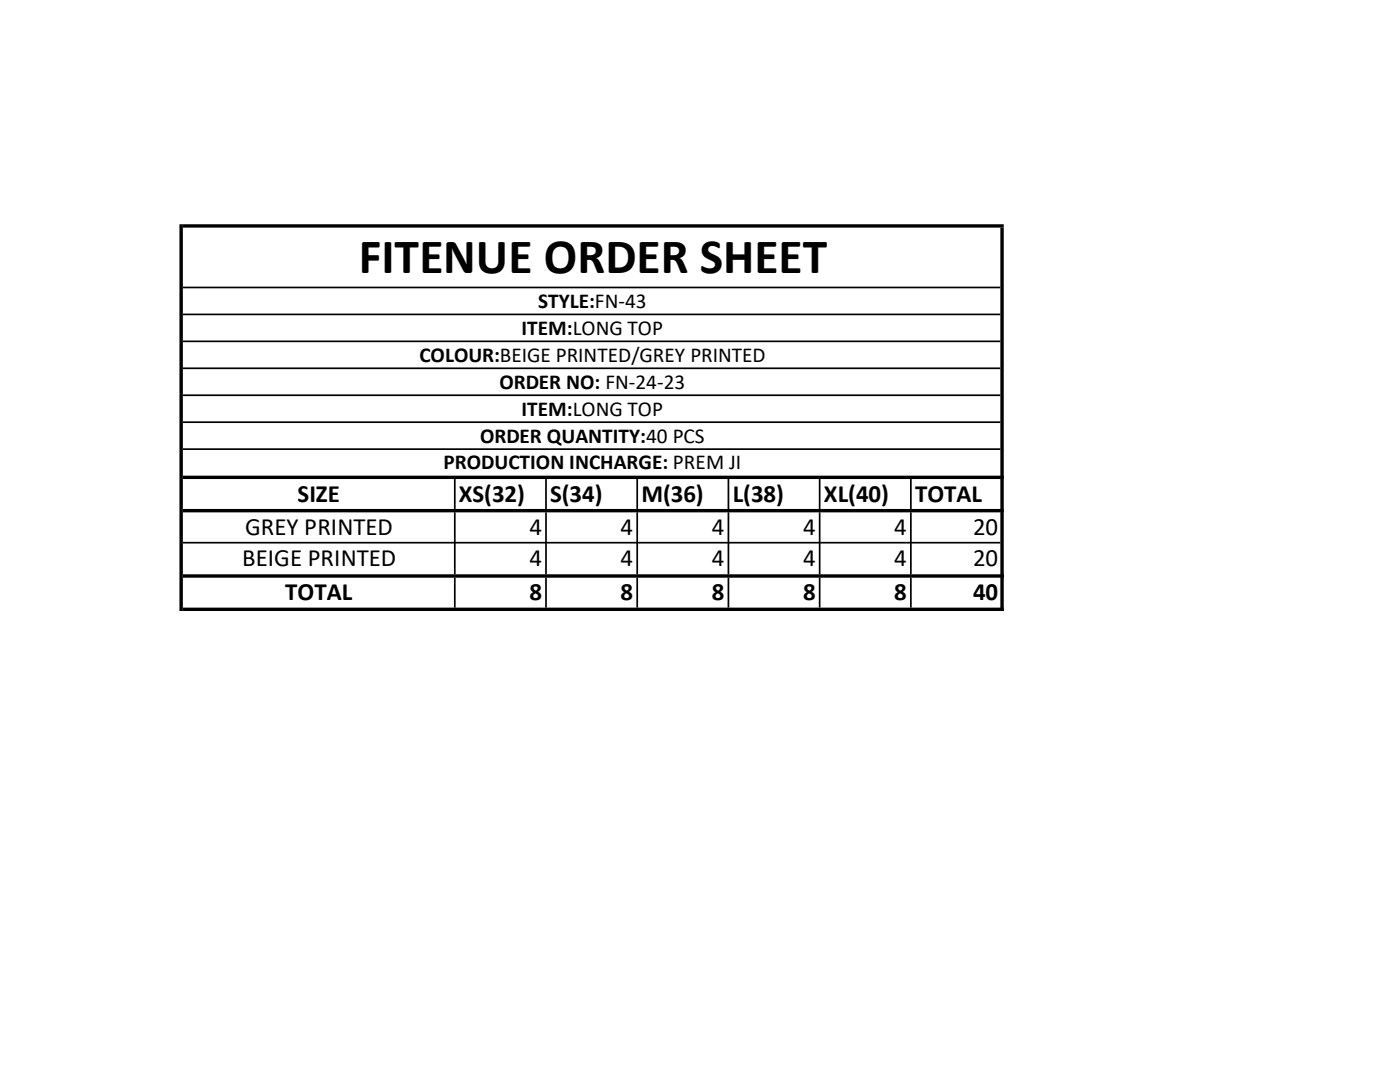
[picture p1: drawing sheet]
<svg xmlns="http://www.w3.org/2000/svg" width="279mm" height="216mm" viewBox="0 0 279 216" stroke-linecap="round" stroke-linejoin="round" font-family="sans-serif">
<defs><g id="words">
<text font-size="9.9" x="71.6" y="54.4">FITENUE ORDER SHEET</text>
<g font-size="5">
<text x="59.4" y="100.1">SIZE</text>
<text x="91.6" y="100.2">XS(32)</text>
<text x="109.8" y="100.2">S(34)</text>
<text x="128" y="100.2">M(36)</text>
<text x="146.2" y="100.2">L(38)</text>
<text x="164.4" y="100.2">XL(40)</text>
<text x="182.6" y="100.2">TOTAL</text>
<text x="48.9" y="106.7">GREY PRINTED</text>
<text x="105.7" y="106.7">4</text>
<text x="123.9" y="106.7">4</text>
<text x="142.1" y="106.7">4</text>
<text x="160.3" y="106.7">4</text>
<text x="178.5" y="106.7">4</text>
<text x="194.2" y="106.7">20</text>
<text x="48.3" y="113">BEIGE PRINTED</text>
<text x="105.7" y="113">4</text>
<text x="123.9" y="113">4</text>
<text x="142.1" y="113">4</text>
<text x="160.3" y="113">4</text>
<text x="178.5" y="113">4</text>
<text x="194.2" y="113">20</text>
<text x="56.9" y="119.7">TOTAL</text>
<text x="105.7" y="119.7">8</text>
<text x="123.9" y="119.7">8</text>
<text x="142.1" y="119.7">8</text>
<text x="160.3" y="119.7">8</text>
<text x="178.5" y="119.7">8</text>
<text x="194.2" y="119.7">40</text>
</g>
<g font-size="4.2">
<text x="107.4" y="61.4">STYLE:FN-43</text>
<text x="104.1" y="66.8">ITEM:LONG TOP</text>
<text x="83.7" y="72.2">COLOUR:BEIGE PRINTED/GREY PRINTED</text>
<text x="99.7" y="77.6">ORDER NO: FN-24-23</text>
<text x="104.1" y="82.9">ITEM:LONG TOP</text>
<text x="95.8" y="88.3">ORDER QUANTITY:40 PCS</text>
<text x="88.5" y="93.6">PRODUCTION INCHARGE: PREM JI</text>
</g>
</g></defs>
<g fill="#000">
<path d="M36.5 44.7h163.8v.7h-163.8zM36.5 57.2h163.1v.3h-163.1zM36.5 62.6h163.1v.3h-163.1zM36.5 67.9h163.1v.4h-163.1zM36.5 73.3h163.1v.4h-163.1zM36.5 78.7h163.1v.3h-163.1zM36.5 84.1h163.1v.3h-163.1zM36.5 89.5h163.1v.3h-163.1zM36.5 94.9h163.8v.7h-163.8zM36.5 101.6h163.8v.6h-163.8zM36.5 108.1h163.1v.4h-163.1zM36.5 114.6h163.8v.7h-163.8zM36.5 121.2h163.8v.7h-163.8z" fill-rule="evenodd"/>
<path d="M90.6 95.6h.3v6h-.3zM108.8 95.6h.3v6h-.3zM127 95.6h.3v6h-.3zM145.2 95.6h.3v6h-.3zM163.4 95.6h.3v6h-.3zM181.6 95.6h.3v6h-.3zM90.6 102.2h.3v12.4h-.3zM108.8 102.2h.3v12.4h-.3zM127 102.2h.3v12.4h-.3zM145.2 102.2h.3v12.4h-.3zM163.4 102.2h.3v12.4h-.3zM181.6 102.2h.3v12.4h-.3zM35.8 44.7h.7v77.2h-.7zM199.6 45.4h.7v76.5h-.7zM90.6 115.3h.3v5.9h-.3zM108.8 115.3h.3v5.9h-.3zM127 115.3h.3v5.9h-.3zM145.2 115.3h.3v5.9h-.3zM163.4 115.3h.3v5.9h-.3zM181.6 115.3h.3v5.9h-.3z" fill-rule="evenodd"/>
</g>
<use href="#words"/>
</svg>
